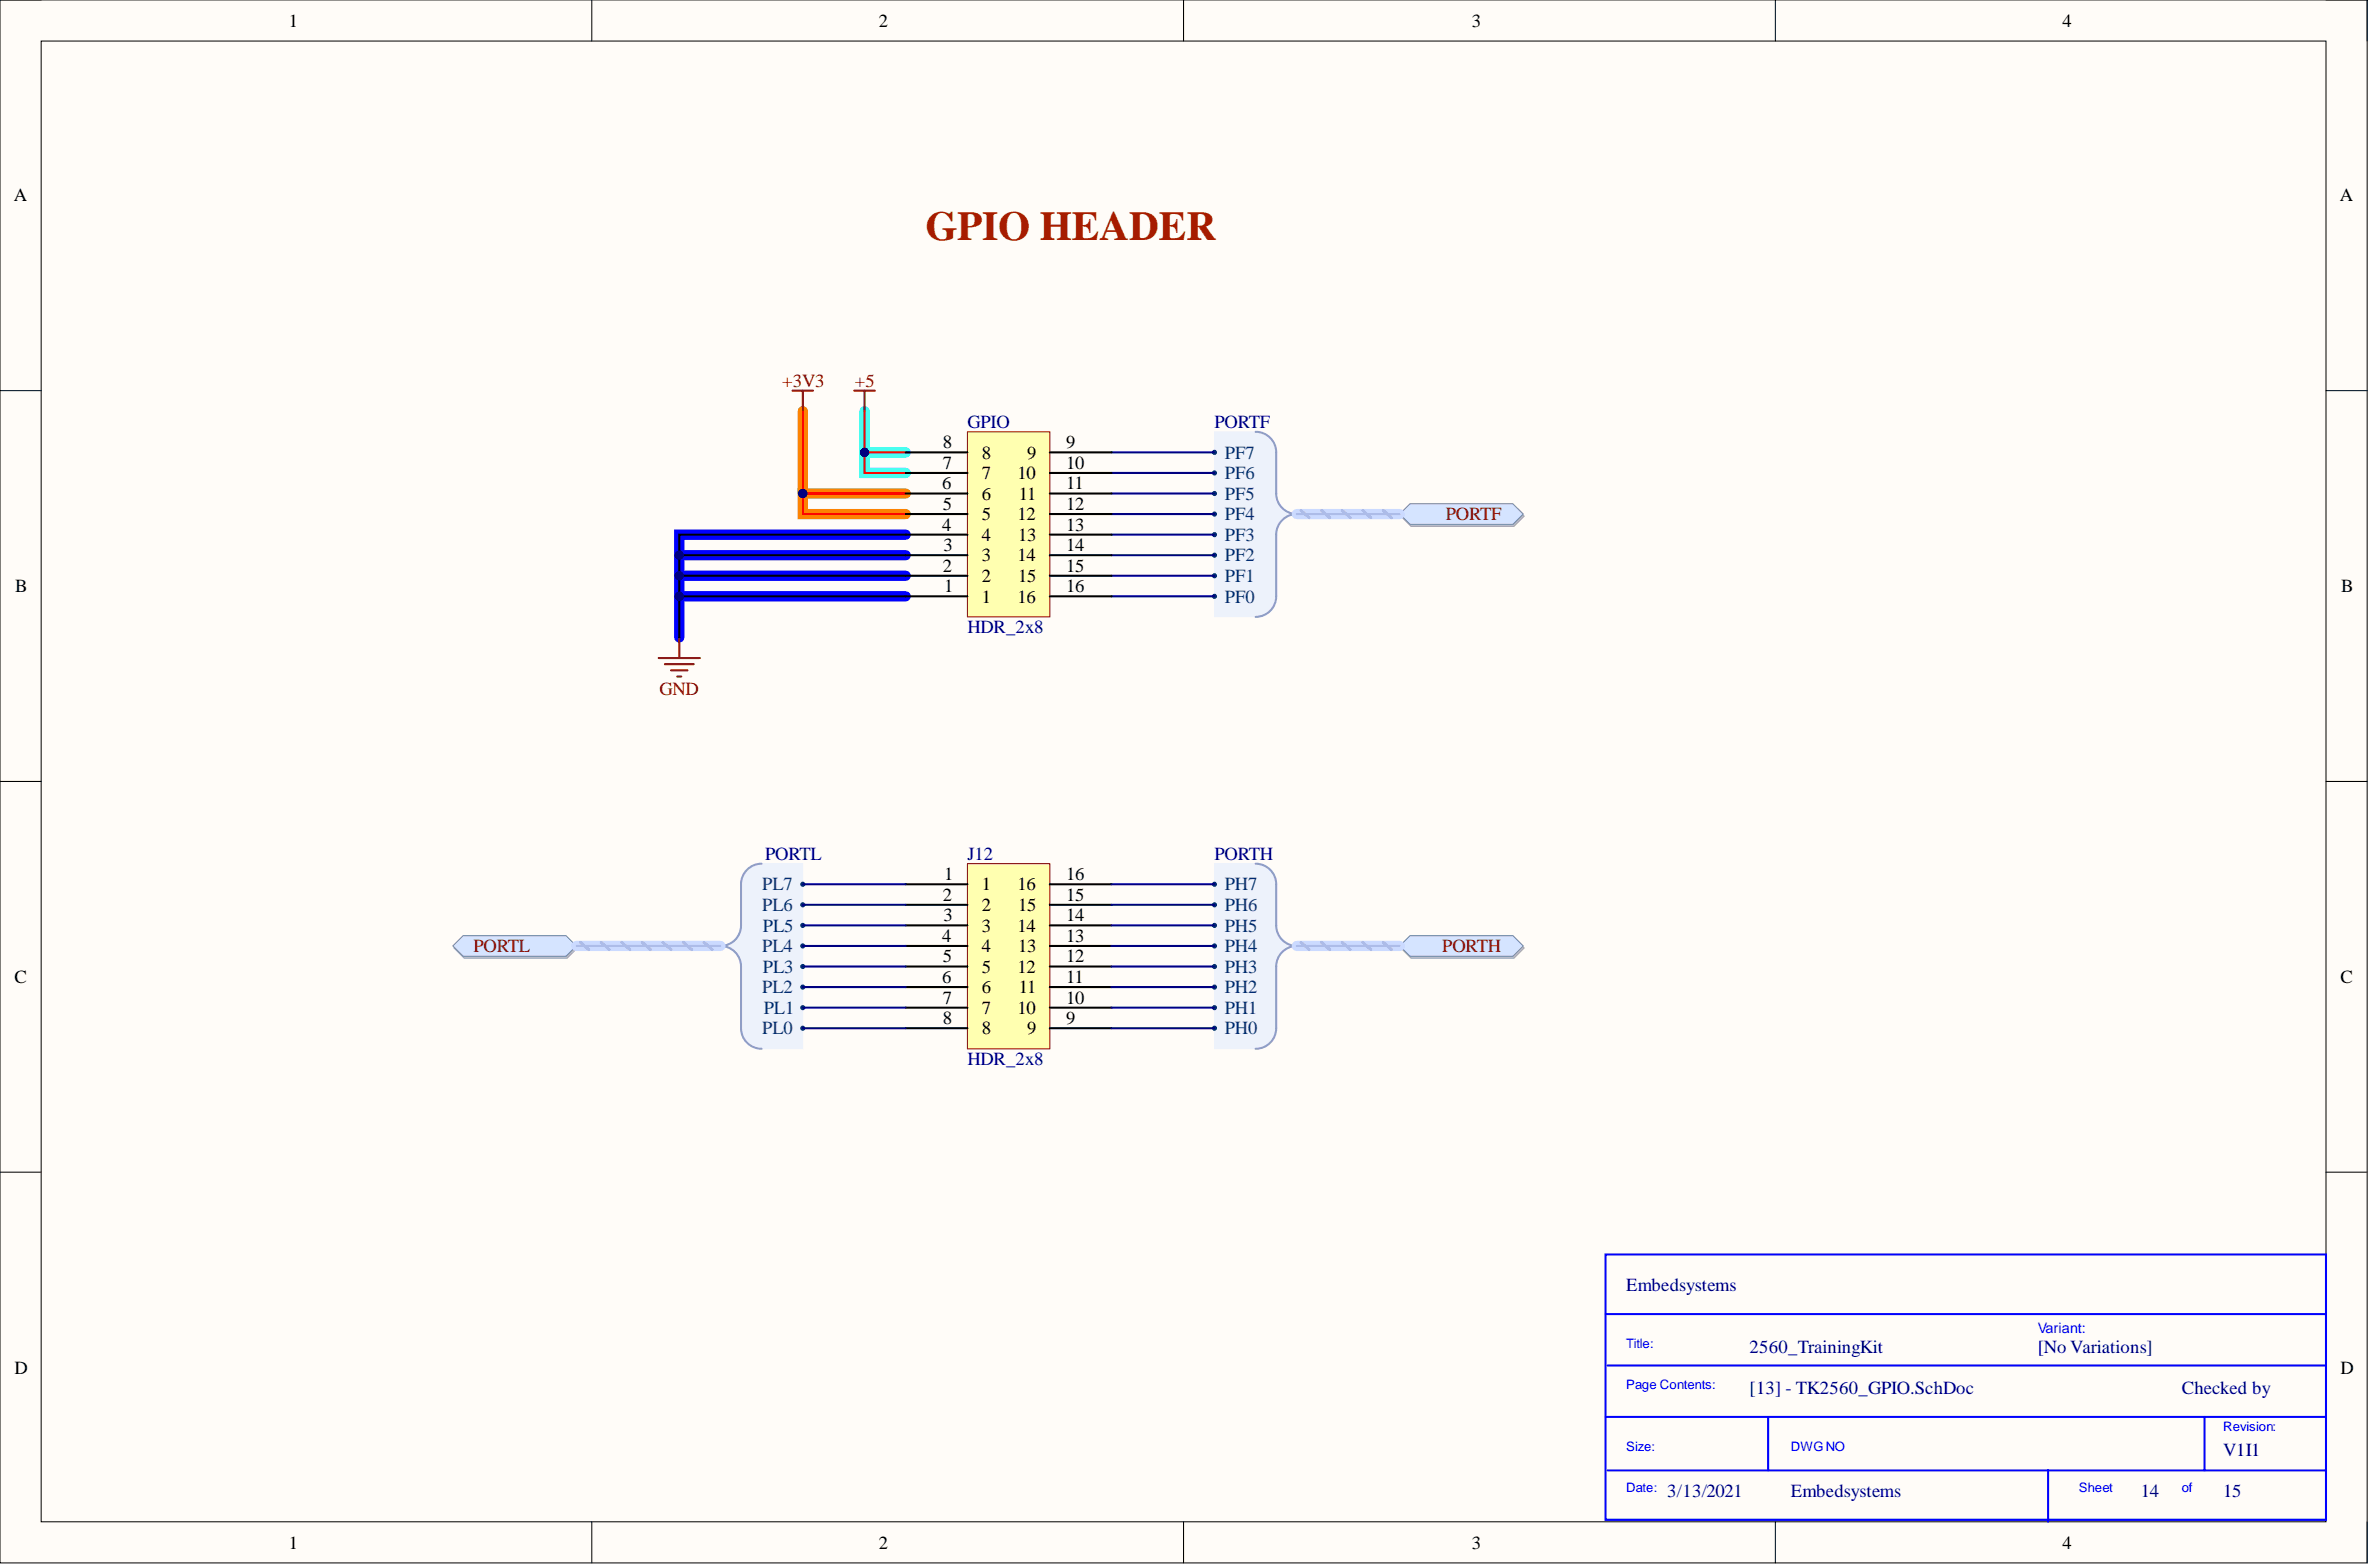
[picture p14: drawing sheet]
<svg xmlns="http://www.w3.org/2000/svg" width="292mm" height="193mm" viewBox="0 0 292 193" stroke-linecap="round" stroke-linejoin="round" font-family="sans-serif">
<defs><g id="words">
<text font-size="5.1" fill="#a61c00" x="114" y="29.5">GPIO HEADER</text>
<g font-size="2.3">
<text x="35.6" y="3.3">1</text>
<text x="108.3" y="3.3">2</text>
<text x="181.3" y="3.3">3</text>
<text x="254.1" y="3.3">4</text>
<text x="1.7" y="24.8">A</text>
<text x="288.2" y="24.8">A</text>
<text x="116.1" y="57.7">7</text>
<text x="116.1" y="55.2">8</text>
<text x="121" y="59">7</text>
<text x="121" y="56.5">8</text>
<text x="125.4" y="59">10</text>
<text x="126.5" y="56.5">9</text>
<text x="131.4" y="57.7">10</text>
<text x="131.4" y="55.2">9</text>
<text x="116.1" y="65.3">4</text>
<text x="116.1" y="60.3">6</text>
<text x="116.1" y="62.8">5</text>
<text x="121" y="64.1">5</text>
<text x="121" y="61.5">6</text>
<text x="125.4" y="64.1">12</text>
<text x="125.5" y="61.5">11</text>
<text x="131.4" y="65.3">13</text>
<text x="131.4" y="62.8">12</text>
<text x="131.4" y="60.3">11</text>
<text x="116.1" y="70.4">2</text>
<text x="116.2" y="67.9">3</text>
<text x="121" y="71.7">2</text>
<text x="121" y="69.1">3</text>
<text x="121" y="66.6">4</text>
<text x="125.4" y="69.1">14</text>
<text x="125.4" y="71.7">15</text>
<text x="125.4" y="66.6">13</text>
<text x="131.4" y="70.4">15</text>
<text x="131.4" y="67.9">14</text>
<text x="1.9" y="72.9">B</text>
<text x="116.3" y="72.9">1</text>
<text x="121" y="74.2">1</text>
<text x="125.4" y="74.2">16</text>
<text x="131.4" y="72.9">16</text>
<text x="288.4" y="72.9">B</text>
<text x="116.1" y="110.9">2</text>
<text x="116.2" y="113.5">3</text>
<text x="116.3" y="108.4">1</text>
<text x="121" y="109.7">1</text>
<text x="121" y="112.2">2</text>
<text x="125.4" y="109.7">16</text>
<text x="125.4" y="112.2">15</text>
<text x="131.4" y="108.4">16</text>
<text x="131.4" y="110.9">15</text>
<text x="131.4" y="113.5">14</text>
<text x="116.1" y="116">4</text>
<text x="116.1" y="118.5">5</text>
<text x="121" y="114.7">3</text>
<text x="121" y="117.2">4</text>
<text x="121" y="119.8">5</text>
<text x="125.4" y="114.7">14</text>
<text x="125.4" y="119.8">12</text>
<text x="125.4" y="117.2">13</text>
<text x="131.4" y="116">13</text>
<text x="131.4" y="118.5">12</text>
<text x="1.8" y="121">C</text>
<text x="116.1" y="121">6</text>
<text x="116.1" y="123.6">7</text>
<text x="121" y="122.3">6</text>
<text x="121" y="124.8">7</text>
<text x="125.4" y="124.8">10</text>
<text x="125.5" y="122.3">11</text>
<text x="131.4" y="121">11</text>
<text x="131.4" y="123.6">10</text>
<text x="288.3" y="121">C</text>
<text x="116.1" y="126.1">8</text>
<text x="121" y="127.4">8</text>
<text x="126.5" y="127.4">9</text>
<text x="131.4" y="126.1">9</text>
<text x="1.8" y="169.2">D</text>
<text x="288.3" y="169.2">D</text>
<text x="35.6" y="190.7">1</text>
<text x="108.3" y="190.7">2</text>
<text x="181.3" y="190.7">3</text>
<text x="254.1" y="190.7">4</text>
</g>
<g font-size="2.3" fill="#800000">
<text x="96.4" y="47.6">+3V3</text>
<text x="105.3" y="47.6">+5</text>
<text x="178.1" y="64.1">PORTF</text>
<text x="81.2" y="85.6">GND</text>
<text x="58.3" y="117.2">PORTL</text>
<text x="177.7" y="117.2">PORTH</text>
</g>
<g font-size="2.3" fill="#000080">
<text x="119.2" y="52.7">GPIO</text>
<text x="149.6" y="52.7">PORTF</text>
<text x="119.2" y="78">HDR_2x8</text>
<text x="94.3" y="105.9">PORTL</text>
<text x="119.2" y="105.9">J12</text>
<text x="149.6" y="105.9">PORTH</text>
<text x="119.2" y="131.2">HDR_2x8</text>
<text x="200.3" y="159">Embedsystems</text>
<text x="215.6" y="166.6">2560_TrainingKit</text>
<text x="251.1" y="166.6">[No Variations]</text>
<text x="215.6" y="171.7">[13] - TK2560_GPIO.SchDoc</text>
<text x="268.8" y="171.7">Checked by</text>
<text x="273.9" y="179.3">V1I1</text>
<text x="205.4" y="184.4">3/13/2021</text>
<text x="220.6" y="184.4">Embedsystems</text>
<text x="263.7" y="184.4">14</text>
<text x="273.9" y="184.4">15</text>
</g>
<g font-size="2.3" fill="#003a70">
<text x="150.9" y="59">PF6</text>
<text x="150.9" y="56.5">PF7</text>
<text x="150.9" y="64.1">PF4</text>
<text x="150.9" y="61.5">PF5</text>
<text x="150.9" y="71.7">PF1</text>
<text x="150.9" y="69.1">PF2</text>
<text x="150.9" y="66.6">PF3</text>
<text x="150.9" y="74.2">PF0</text>
<text x="93.9" y="112.2">PL6</text>
<text x="93.9" y="109.7">PL7</text>
<text x="150.9" y="112.2">PH6</text>
<text x="150.9" y="109.7">PH7</text>
<text x="93.9" y="117.2">PL4</text>
<text x="94" y="119.8">PL3</text>
<text x="94" y="114.7">PL5</text>
<text x="150.9" y="119.8">PH3</text>
<text x="150.9" y="117.2">PH4</text>
<text x="150.9" y="114.7">PH5</text>
<text x="93.9" y="122.3">PL2</text>
<text x="94.1" y="124.8">PL1</text>
<text x="150.9" y="124.8">PH1</text>
<text x="150.9" y="122.3">PH2</text>
<text x="93.9" y="127.4">PL0</text>
<text x="150.9" y="127.4">PH0</text>
</g>
<text font-size="1.8" fill="#00f" x="251.1" y="164.2">Variant:</text>
<g font-size="1.6" fill="#00f">
<text x="200.3" y="166">Title:</text>
<text x="200.3" y="171.1">Page Contents:</text>
<text x="200.3" y="178.7">Size:</text>
<text x="220.6" y="178.7">DWG NO</text>
<text x="273.9" y="176.2">Revision:</text>
<text x="200.3" y="183.8">Date:</text>
<text x="256.1" y="183.8">Sheet</text>
<text x="268.8" y="183.8">of</text>
</g>
</g></defs>
<path d="M0 0h291.6v192.5h-291.6z" fill-rule="evenodd" fill="#fffcf8"/>
<path d="M0 0h291.6v192.5h-291.6z" fill="none" stroke="#000" stroke-width=".12"/>
<path d="M5.1 5.1h281.5v182.3h-281.5z" fill-rule="evenodd" fill="#fffcf8"/>
<g fill="none" stroke="#000" stroke-width=".12">
<path d="M0 0h5.1M72.9 0v5.1M145.8 0v5.1M218.7 0v5.1M286.6 0h5v5.1M5.1 5.1h281.5v182.3h-281.5zM0 48.1h5.1M286.6 48.1h5M0 96.2h5.1M286.6 96.2h5M0 144.3h5.1M286.6 144.3h5"/>
<path d="M72.9 187.4v5.1M145.8 187.4v5.1M218.7 187.4v5.1M291.6 187.4v5.1"/>
</g>
<path d="M83.7 73.4h27.9M83.7 70.9h27.9M83.7 68.4h27.9M111.6 65.8h-27.9v12.7" fill="none" stroke="#00f" stroke-width="1.3"/>
<path d="M98.9 50.6v10.2M111.6 60.8h-12.7v2.5h12.7" fill="none" stroke="#fd8300" stroke-width="1.3"/>
<path d="M106.5 55.7v2.5h5.1M106.5 50.6v5.1h5.1" fill="none" stroke="#0ff" stroke-width="1.3"/>
<path d="M197.8 154.5h88.8v32.6h-88.8zM197.8 161.8h88.8M197.8 174.5h88.8M198.1 168.2h88.5M217.8 174.5v6.6M271.6 174.5v6.6M198.1 181.1h88.5M252.3 181.1v6.3" fill="none" stroke="#00f" stroke-width=".25"/>
<path d="M119.2 106.4h10.1v22.8h-10.1z" fill-rule="evenodd" fill="#ffffb0"/>
<path d="M119.2 106.4h10.1v22.8h-10.1z" fill="none" stroke="#800000" stroke-width=".12"/>
<g fill="none" stroke="#000" stroke-width=".25">
<path d="M111.6 108.9h7.6M111.6 111.4h7.6M111.6 114h7.6M111.6 116.5h7.6M111.6 119h7.6M129.3 108.9h7.6M129.3 111.4h7.6M129.3 114h7.6M129.3 116.5h7.6M129.3 119h7.6M111.6 121.6h7.6M111.6 124.1h7.6"/>
<path d="M111.6 126.6h7.6M129.3 121.6h7.6M129.3 124.1h7.6M129.3 126.6h7.6"/>
</g>
<path d="M149.6 53.2h5.1l1.3 .3 .9 .9 .3 1.3v5.7l.7 1.1 1.2 .8-1.2 .8-.7 1.1v8.2l-.3 1.3-.9 1-1.3 .3h-5.1z" fill-rule="evenodd" fill="#edf2fb"/>
<path d="M149.6 53.2h5.1l1.3 .3 .9 .9 .3 1.3v5.7l.7 1.1 1.2 .8-1.2 .8-.7 1.1v8.2l-.3 1.3-.9 1-1.3 .3h-5.1z" fill="none" stroke="#edf2fb" stroke-width=".12"/>
<path d="M154.7 53.2a2.53 2.53 0 0 1 2.5 2.5v5.1a2.53 2.53 0 0 0 2.6 2.5 2.53 2.53 0 0 0-2.6 2.5v7.6a2.53 2.53 0 0 1-2.5 2.6" fill="none" stroke="#8f9ec9" stroke-width=".25"/>
<circle cx="149.6" cy="73.4" r=".25" fill="#003a70"/>
<circle cx="149.6" cy="73.4" r=".25" fill="none" stroke="#003a70" stroke-width=".12"/>
<circle cx="149.6" cy="70.9" r=".25" fill="#003a70"/>
<circle cx="149.6" cy="70.9" r=".25" fill="none" stroke="#003a70" stroke-width=".12"/>
<circle cx="149.6" cy="68.4" r=".25" fill="#003a70"/>
<circle cx="149.6" cy="68.4" r=".25" fill="none" stroke="#003a70" stroke-width=".12"/>
<circle cx="149.6" cy="65.8" r=".25" fill="#003a70"/>
<circle cx="149.6" cy="65.8" r=".25" fill="none" stroke="#003a70" stroke-width=".12"/>
<circle cx="149.6" cy="63.3" r=".25" fill="#003a70"/>
<circle cx="149.6" cy="63.3" r=".25" fill="none" stroke="#003a70" stroke-width=".12"/>
<circle cx="149.6" cy="60.8" r=".25" fill="#003a70"/>
<circle cx="149.6" cy="60.8" r=".25" fill="none" stroke="#003a70" stroke-width=".12"/>
<circle cx="149.6" cy="58.2" r=".25" fill="#003a70"/>
<circle cx="149.6" cy="58.2" r=".25" fill="none" stroke="#003a70" stroke-width=".12"/>
<circle cx="149.6" cy="55.7" r=".25" fill="#003a70"/>
<circle cx="149.6" cy="55.7" r=".25" fill="none" stroke="#003a70" stroke-width=".12"/>
<path d="M172.6 63.6l1.2-1.3h12.7l1.3 1.3-1.3 1.2h-12.7z" fill-rule="evenodd" fill="#bac0ca"/>
<path d="M172.6 63.6l1.2-1.3h12.7l1.3 1.3-1.3 1.2h-12.7z" fill="none" stroke="#a6acb6" stroke-width=".12"/>
<path d="M172.4 63.3l1.3-1.3h12.7l1.3 1.3-1.3 1.3h-12.7z" fill-rule="evenodd" fill="#d5e4ff"/>
<path d="M172.4 63.3l1.3-1.3h12.7l1.3 1.3-1.3 1.3h-12.7z" fill="none" stroke="#71809b" stroke-width=".12"/>
<path d="M149.6 106.4h5.1l1.3 .3 .9 .9 .3 1.3v5.7l.7 1 1.2 .9-1.2 .8-.7 1.1v8.2l-.3 1.3-.9 .9-1.3 .4h-5.1z" fill-rule="evenodd" fill="#edf2fb"/>
<path d="M149.6 106.4h5.1l1.3 .3 .9 .9 .3 1.3v5.7l.7 1 1.2 .9-1.2 .8-.7 1.1v8.2l-.3 1.3-.9 .9-1.3 .4h-5.1z" fill="none" stroke="#edf2fb" stroke-width=".12"/>
<path d="M154.7 106.4a2.53 2.53 0 0 1 2.5 2.5v5.1a2.53 2.53 0 0 0 2.6 2.5 2.53 2.53 0 0 0-2.6 2.5v7.6a2.53 2.53 0 0 1-2.5 2.6" fill="none" stroke="#8f9ec9" stroke-width=".25"/>
<circle cx="149.6" cy="126.6" r=".25" fill="#003a70"/>
<circle cx="149.6" cy="126.6" r=".25" fill="none" stroke="#003a70" stroke-width=".12"/>
<circle cx="149.6" cy="124.1" r=".25" fill="#003a70"/>
<circle cx="149.6" cy="124.1" r=".25" fill="none" stroke="#003a70" stroke-width=".12"/>
<circle cx="149.6" cy="121.6" r=".25" fill="#003a70"/>
<circle cx="149.6" cy="121.6" r=".25" fill="none" stroke="#003a70" stroke-width=".12"/>
<circle cx="149.6" cy="119" r=".25" fill="#003a70"/>
<circle cx="149.6" cy="119" r=".25" fill="none" stroke="#003a70" stroke-width=".12"/>
<circle cx="149.6" cy="116.5" r=".25" fill="#003a70"/>
<circle cx="149.6" cy="116.5" r=".25" fill="none" stroke="#003a70" stroke-width=".12"/>
<circle cx="149.6" cy="114" r=".25" fill="#003a70"/>
<circle cx="149.6" cy="114" r=".25" fill="none" stroke="#003a70" stroke-width=".12"/>
<circle cx="149.6" cy="111.4" r=".25" fill="#003a70"/>
<circle cx="149.6" cy="111.4" r=".25" fill="none" stroke="#003a70" stroke-width=".12"/>
<circle cx="149.6" cy="108.9" r=".25" fill="#003a70"/>
<circle cx="149.6" cy="108.9" r=".25" fill="none" stroke="#003a70" stroke-width=".12"/>
<path d="M172.6 116.7l1.2-1.2h12.7l1.3 1.2-1.3 1.3h-12.7z" fill-rule="evenodd" fill="#bac0ca"/>
<path d="M172.6 116.7l1.2-1.2h12.7l1.3 1.2-1.3 1.3h-12.7z" fill="none" stroke="#a6acb6" stroke-width=".12"/>
<path d="M172.4 116.5l1.3-1.3h12.7l1.3 1.3-1.3 1.3h-12.7z" fill-rule="evenodd" fill="#d5e4ff"/>
<path d="M172.4 116.5l1.3-1.3h12.7l1.3 1.3-1.3 1.3h-12.7z" fill="none" stroke="#71809b" stroke-width=".12"/>
<path d="M91.6 107.6l1-.9 1.2-.3h5.1v22.8h-5.1l-1.2-.4-1-.9-.3-1.3v-8.2l-.6-1.1-1.3-.8 1.3-.9 .6-1v-5.7z" fill-rule="evenodd" fill="#edf2fb"/>
<path d="M91.6 107.6l1-.9 1.2-.3h5.1v22.8h-5.1l-1.2-.4-1-.9-.3-1.3v-8.2l-.6-1.1-1.3-.8 1.3-.9 .6-1v-5.7z" fill="none" stroke="#edf2fb" stroke-width=".12"/>
<path d="M93.8 106.4a2.53 2.53 0 0 0-2.5 2.5v5.1a2.53 2.53 0 0 1-2.5 2.5 2.53 2.53 0 0 1 2.5 2.5v7.6a2.53 2.53 0 0 0 2.5 2.6" fill="none" stroke="#8f9ec9" stroke-width=".25"/>
<circle cx="98.9" cy="126.6" r=".25" fill="#003a70"/>
<circle cx="98.9" cy="126.6" r=".25" fill="none" stroke="#003a70" stroke-width=".12"/>
<circle cx="98.9" cy="124.1" r=".25" fill="#003a70"/>
<circle cx="98.9" cy="124.1" r=".25" fill="none" stroke="#003a70" stroke-width=".12"/>
<circle cx="98.9" cy="121.6" r=".25" fill="#003a70"/>
<circle cx="98.9" cy="121.6" r=".25" fill="none" stroke="#003a70" stroke-width=".12"/>
<circle cx="98.9" cy="119" r=".25" fill="#003a70"/>
<circle cx="98.9" cy="119" r=".25" fill="none" stroke="#003a70" stroke-width=".12"/>
<circle cx="98.9" cy="116.5" r=".25" fill="#003a70"/>
<circle cx="98.9" cy="116.5" r=".25" fill="none" stroke="#003a70" stroke-width=".12"/>
<circle cx="98.9" cy="114" r=".25" fill="#003a70"/>
<circle cx="98.9" cy="114" r=".25" fill="none" stroke="#003a70" stroke-width=".12"/>
<circle cx="98.9" cy="111.4" r=".25" fill="#003a70"/>
<circle cx="98.9" cy="111.4" r=".25" fill="none" stroke="#003a70" stroke-width=".12"/>
<circle cx="98.9" cy="108.9" r=".25" fill="#003a70"/>
<circle cx="98.9" cy="108.9" r=".25" fill="none" stroke="#003a70" stroke-width=".12"/>
<path d="M55.9 116.7l1.3-1.2h12.7l1.2 1.2-1.2 1.3h-12.7z" fill-rule="evenodd" fill="#bac0ca"/>
<path d="M55.9 116.7l1.3-1.2h12.7l1.2 1.2-1.2 1.3h-12.7z" fill="none" stroke="#a6acb6" stroke-width=".12"/>
<path d="M55.8 116.5l1.3-1.3h12.6l1.3 1.3-1.3 1.3h-12.6z" fill-rule="evenodd" fill="#d5e4ff"/>
<path d="M55.8 116.5l1.3-1.3h12.6l1.3 1.3-1.3 1.3h-12.6z" fill="none" stroke="#71809b" stroke-width=".12"/>
<path d="M97.6 48.1h2.6M98.9 48.1v2.5M105.2 48.1h2.6M106.5 48.1v2.5M83.7 78.5v2.5M81.1 81h5.1M81.9 81.8h3.6M82.7 82.6h2M83.4 83.3h.5" fill="none" stroke="#800000" stroke-width=".25"/>
<path d="M159.8 116.5h12.6" fill="none" stroke="#cbdaff" stroke-width="1.3"/>
<path d="M160.3 116l1 .9M162.8 116l1 .9M165.3 116l1.1 .9M167.9 116l1 .9M170.4 116l1 .9" fill="none" stroke="#adbce7" stroke-width=".38"/>
<path d="M159.8 116.5h12.6" fill="none" stroke="#adbce7" stroke-width=".25"/>
<path d="M83.7 73.4h27.9" fill="none" stroke="#000" stroke-width=".25"/>
<circle cx="83.7" cy="73.4" r=".51" fill="#000080"/>
<circle cx="83.7" cy="73.4" r=".51" fill="none" stroke="#000080" stroke-width=".12"/>
<path d="M83.7 70.9h27.9" fill="none" stroke="#000" stroke-width=".25"/>
<circle cx="83.7" cy="70.9" r=".51" fill="#000080"/>
<circle cx="83.7" cy="70.9" r=".51" fill="none" stroke="#000080" stroke-width=".12"/>
<path d="M83.7 68.4h27.9" fill="none" stroke="#000" stroke-width=".25"/>
<circle cx="83.7" cy="68.4" r=".51" fill="#000080"/>
<circle cx="83.7" cy="68.4" r=".51" fill="none" stroke="#000080" stroke-width=".12"/>
<path d="M111.6 65.8h-27.9v12.7" fill="none" stroke="#000" stroke-width=".25"/>
<circle cx="83.7" cy="73.4" r=".51" fill="#000080"/>
<circle cx="83.7" cy="73.4" r=".51" fill="none" stroke="#000080" stroke-width=".12"/>
<circle cx="83.7" cy="70.9" r=".51" fill="#000080"/>
<circle cx="83.7" cy="70.9" r=".51" fill="none" stroke="#000080" stroke-width=".12"/>
<circle cx="83.7" cy="68.4" r=".51" fill="#000080"/>
<circle cx="83.7" cy="68.4" r=".51" fill="none" stroke="#000080" stroke-width=".12"/>
<path d="M98.9 119h12.7M98.9 116.5h12.7M98.9 114h12.7M98.9 111.4h12.7M98.9 108.9h12.7M98.9 126.6h12.7M98.9 124.1h12.7M98.9 121.6h12.7" fill="none" stroke="#000080" stroke-width=".25"/>
<path d="M111.6 60.8h-12.7v2.5h12.7" fill="none" stroke="#f00" stroke-width=".25"/>
<circle cx="98.9" cy="60.8" r=".51" fill="#000080"/>
<circle cx="98.9" cy="60.8" r=".51" fill="none" stroke="#000080" stroke-width=".12"/>
<path d="M106.5 55.7v2.5h5.1" fill="none" stroke="#f00" stroke-width=".25"/>
<circle cx="106.5" cy="55.7" r=".51" fill="#000080"/>
<circle cx="106.5" cy="55.7" r=".51" fill="none" stroke="#000080" stroke-width=".12"/>
<path d="M106.5 50.6v5.1h5.1" fill="none" stroke="#f00" stroke-width=".25"/>
<circle cx="106.5" cy="55.7" r=".51" fill="#000080"/>
<circle cx="106.5" cy="55.7" r=".51" fill="none" stroke="#000080" stroke-width=".12"/>
<g fill="none" stroke="#000080" stroke-width=".25">
<path d="M136.9 58.2h12.7M136.9 55.7h12.7M136.9 73.4h12.7M136.9 70.9h12.7M136.9 68.4h12.7M136.9 65.8h12.7M136.9 63.3h12.7M136.9 60.8h12.7M136.9 119h12.7M136.9 116.5h12.7M136.9 114h12.7M136.9 111.4h12.7"/>
<path d="M136.9 108.9h12.7M136.9 126.6h12.7M136.9 124.1h12.7M136.9 121.6h12.7"/>
</g>
<path d="M98.9 50.6v10.2" fill="none" stroke="#f00" stroke-width=".25"/>
<circle cx="98.9" cy="60.8" r=".51" fill="#000080"/>
<circle cx="98.9" cy="60.8" r=".51" fill="none" stroke="#000080" stroke-width=".12"/>
<path d="M159.8 63.3h12.6M71 116.5h17.8" fill="none" stroke="#cbdaff" stroke-width="1.3"/>
<path d="M160.3 62.9l1 .8M162.8 62.9l1 .8M165.3 62.9l1.1 .8M167.9 62.9l1 .8M170.4 62.9l1 .8M71.5 116l1 .9M74 116l1.1 .9M76.6 116l1 .9M79.1 116l1 .9M81.7 116l1 .9M84.2 116l1 .9M86.7 116l1 .9" fill="none" stroke="#adbce7" stroke-width=".38"/>
<path d="M159.8 63.3h12.6M71 116.5h17.8" fill="none" stroke="#adbce7" stroke-width=".25"/>
<path d="M119.2 53.2h10.1v22.8h-10.1z" fill-rule="evenodd" fill="#ffffb0"/>
<path d="M119.2 53.2h10.1v22.8h-10.1z" fill="none" stroke="#800000" stroke-width=".12"/>
<g fill="none" stroke="#000" stroke-width=".25">
<path d="M111.6 58.2h7.6M111.6 55.7h7.6M129.3 58.2h7.6M129.3 55.7h7.6M111.6 73.4h7.6M111.6 70.9h7.6M111.6 68.4h7.6M111.6 65.8h7.6M111.6 63.3h7.6M111.6 60.8h7.6M129.3 73.4h7.6M129.3 70.9h7.6"/>
<path d="M129.3 68.4h7.6M129.3 65.8h7.6M129.3 63.3h7.6M129.3 60.8h7.6"/>
</g>
<use href="#words"/>
</svg>
